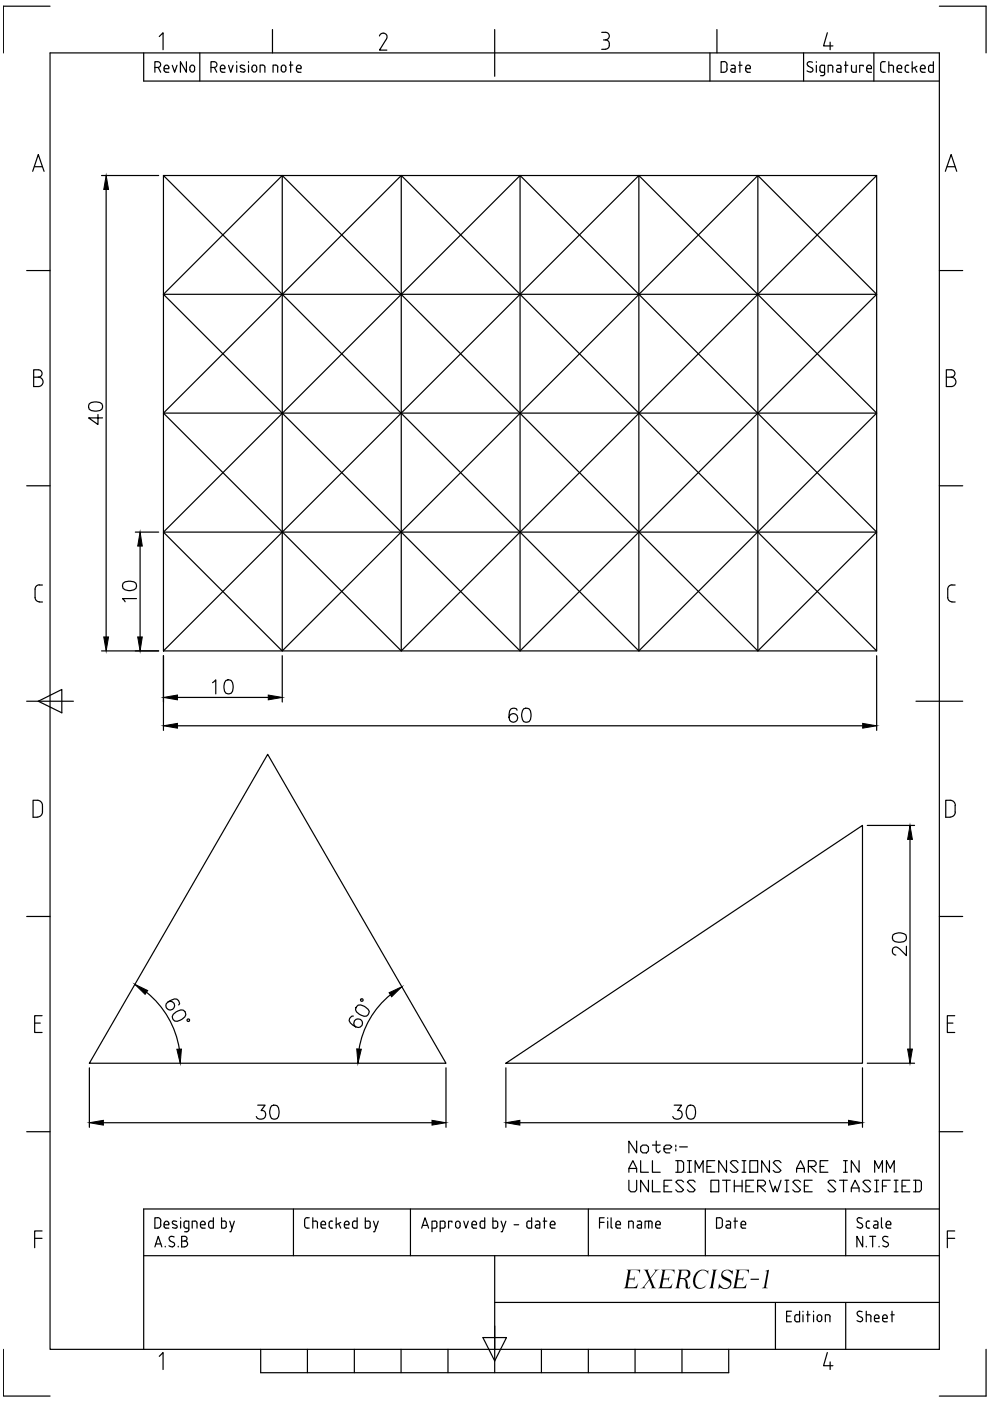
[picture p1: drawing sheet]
<svg xmlns="http://www.w3.org/2000/svg" width="210mm" height="297mm" viewBox="0 0 210 297" stroke-linecap="round" stroke-linejoin="round" font-family="sans-serif">
<!-- layer: 0 -->
<g fill="none" stroke="#000" stroke-width=".25">
<path d="M34.7 37.2h151.2v100.8h-151.2zM34.7 37.2l100.8 100.8 50.4-50.4-50.4-50.4-100.8 100.8M59.8 37.2v100.8M85.1 37.2v100.8M110.3 37.2v100.8M135.5 37.2v100.8M160.7 37.2v100.8M185.9 37.2l-100.8 100.8-50.4-50.4 50.4-50.4 100.8 100.8M34.7 62.4l75.6 75.6 75.6-75.6-25.2-25.2-100.9 100.8-25.1-25.2 75.6-75.6 75.6 75.6-25.2 25.2-100.9-100.8zM34.7 62.4h151.2M34.7 87.6h151.2M34.7 112.8h151.2"/>
<path d="M56.8 159.9l37.8 65.5h-75.6zM107.3 225.4l75.6-50.4v50.4zM133.3 248.5v-.8l.9-1.6 .8 1.6v.8M133.3 250.2v2.1l.5 .4h.8l.4-.4v-2.1M133.3 247.7h1.7M135 241.9v2.5l-1.7-2.5v2.5M135.8 243.2l.5-.4h.8l.4 .4v.8l-.4 .4h-.8l-.5-.4zM135.8 246.1v2.4h1.7M137.5 250.2v2.5l-1.7-2.5v2.5M138.3 246.1v2.4h1.7M138.3 250.2v2.5h1.7M138.3 242.8h1.7"/>
<path d="M139.1 241.9v2.1l.5 .4 .4-.4M140.8 243.6h1.2l.4-.4-.4-.4h-.8l-.4 .4v.8l.4 .4h.8M140.8 251.5h.8M142.4 250.2h-1.6v2.5h1.6M143.3 246.1h1.2l.4 .4v1.7l-.4 .3h-1.2M143.3 242.8v.4M143.3 243.6v.4M143.7 246.1v2.4M144.1 243.2h1.6M144.9 250.6l-.4-.4h-.8l-.4 .4 1.6 1.7-.4 .4h-.8l-.4-.4M145.7 246.1h.9M145.7 248.5h.9"/>
<path d="M146.2 246.1v2.4M147.4 248.5v-2.4l.8 1.6 .9-1.6v2.4M147.4 250.6l-.4-.4h-.8l-.5 .4 1.7 1.7-.4 .4h-.8l-.5-.4M149.9 247.3h.8M150.7 250.2h1.7v2.5h-1.7zM151.5 246.1h-1.6v2.4h1.6M153.2 250.2h1.6M154 246.1v2.4l-1.6-2.4v2.4M154 250.2v2.5M155.7 251.5h1.6M155.7 250.2v2.5M156.5 246.5l-.4-.4h-.8l-.5 .4 1.7 1.7-.4 .3h-.8l-.5-.3"/>
<path d="M157.3 246.1h.8M157.3 248.5h.8M157.3 250.2v2.5M157.8 246.1v2.4M158.1 251.5h.9M159 246.1h1.6v2.4h-1.6zM159.8 250.2h-1.7v2.5h1.7M160.6 251.5h1.3l.4-.5v-.4l-.4-.4h-1.3v2.5M161.1 251.5l1.2 1.2M163.1 246.1v2.4l-1.6-2.4v2.4M163.1 250.2l.8 2.5 .5-1.2 .4 1.2 .8-2.5M165.6 246.5l-.4-.4h-.8l-.5 .4 1.7 1.7-.4 .3h-.8l-.5-.3"/>
<path d="M166.4 252.7h.8M166.4 250.2h.8M166.8 250.2v2.5M168.9 248.5v-.8l.8-1.6 .8 1.6v.8M168.9 247.7h1.6M169.7 250.6l-.4-.4h-.8l-.4 .4 1.6 1.7-.4 .4h-.8l-.4-.4M170.5 251.5h.9M171.4 247.3h1.2l.4-.4v-.4l-.4-.4h-1.2v2.4M171.8 247.3l1.2 1.2M172.2 250.2h-1.7v2.5h1.7M173.9 247.3h.8M175.5 246.1h-1.6v2.4h1.6"/>
<path d="M177.2 250.6l-.4-.4h-.9l-.4 .4 1.7 1.7-.4 .4h-.9l-.4-.4M178 250.2h1.6M178.8 246.1h.8M178.8 248.5h.8M178.8 250.2v2.5M179.3 246.1v2.4M180.5 252.7v-.8l.8-1.7 .8 1.7v.8M180.5 251.9h1.6M182.1 246.1v2.4l-1.6-2.4v2.4M184.6 250.6l-.4-.4h-.8l-.4 .4 1.6 1.7-.4 .4h-.8l-.4-.4M185.4 248.5v-2.4l.9 1.6 .8-1.6v2.4M185.4 252.7h.9"/>
<path d="M185.4 250.2h.9M185.9 250.2v2.5M187.1 251.5h.8M187.9 248.5v-2.4l.9 1.6 .8-1.6v2.4M188.8 250.2h-1.7v2.5M189.6 252.7h.8M189.6 250.2h.8M190 250.2v2.5M191.2 251.5h.9M192.9 250.2h-1.7v2.5h1.7M193.7 250.2h1.3l.4 .4v1.7l-.4 .4h-1.3M194.1 250.2v2.5"/>
</g>
<!-- layer: Dim -->
<g fill="#000">
<path d="M132.9 269.2h2.8l-.1 1v-.4a.62 .62 0 0 0-.8-.5l-1.1 .1-.3 1.7h1l.2-.5-.2 1.1-.1-.4h-1l-.2 1.5v.1h1.1a1.07 1.07 0 0 0 1.1-.9l-.3 1.1h-2.8l.4-.3 .6-3.2v-.2zM136.4 269.2h1.2l-.2 .1v.2l.5 1.4 1-1.3v-.3l-.2-.1h1.2l-.6 .2-1.3 1.6 .7 1.9 .4 .2h-1.1l.2-.3-.5-1.4-1.1 1.4 .3 .3h-1.2l.8-.3 1.1-1.5-.7-1.7zM140.2 269.2h2.8l-.1 1v-.5l-.3-.3-1.4-.1-.2 .1-.3 1.7h1l.2-.5-.1 1.1-.2-.4h-.9l-.3 1.5v.1h1.5l.4-.3 .3-.6-.2 1.1h-2.9l.4-.3 .6-3.2zM147.5 270l1-.8h.8l.7 .3 .2-.2-.1 1.1-.2-.7-.5-.3-.4-.1-.6 .2-.4 .4-.5 .9-.1 1.4 .4 .6 .4 .3h.6l1-.7-.7 .7-.5 .2-.8-.1-.7-.7-.1-1.4zM150.9 269.2h1.2l-.4 .3-.5 3.3v.2l.3 .1h-1.2l.4-.3 .5-3.2v-.2zM153.2 269.5l.7-.3h.7a.54 .54 0 0 0 .8 .1l-.1 1-.7-.9-.6-.1-.5 .2a.69 .69 0 0 0-.3 .8 .69 .69 0 0 0 .7 .5l1 .6 .2 .9-.3 .6-.4 .3-.8 .1-.5-.2a.44 .44 0 0 0-.8 .2l.2-1.3 .1 .4 .5 .5 .5 .2 .8-.2 .3-.4a.69 .69 0 0 0-.6-1l-.7-.3-.5-.6 .1-.7zM155.9 269.2h2.9l-.1 1v-.4a.68 .68 0 0 0-.9-.5l-1.1 .1-.3 1.7h1l.3-.5-.2 1.1-.1-.4h-1l-.3 1.5 .1 .1h1.5l.3-.3 .4-.6-.3 1.1h-2.8l.3-.2 .6-3.3v-.2zM159.2 271.1h1.7v.3h-1.8zM162.3 269.5l.8-.3-.7 3.6v.2l.4 .1h-1.2l.4-.3 .6-3.3z"/>
<path d="M143.7 269.2h2l.6 .4 .1 .6-.2 .4-.7 .5h-.6l.7 .3 .2 .9a.55 .55 0 0 0 .3 .8l.2-.5a.54 .54 0 0 1-.6 .6 .54 .54 0 0 1-.3-.8l-.2-1-.3-.2h-.7l-.3 1.6 .1 .2 .2 .1h-1.2l.5-.3 .5-3.2zM144.5 269.4l-.2 1.6h.8l.4-.2 .4-.6-.1-.6-.3-.2z"/>
</g>
<g fill="none" stroke="#000" stroke-width=".25">
<path d="M21.5 37.2h12.1M22.5 40.2v94.8M18.9 85.6a2.34 2.34 0 0 1 2.7 0 .98 .98 0 0 1-.4 1.4 2.57 2.57 0 0 1-2.3-.3l-.1-.4zM20.8 87.9v2.1l-2-1.4h2.9M28.7 112.8h4.9M29.7 115.8v19.2M21.5 138h12.1M26.1 123.7a2.34 2.34 0 0 1 2.7 0 .98 .98 0 0 1-.4 1.4 2.26 2.26 0 0 1-2.3-.3l-.1-.5zM28.9 126.9h-2.9l.5 .7M34.7 139v15.9M59.8 139v9.8M185.9 139v15.9"/>
<path d="M37.6 153.9h145.3M37.6 147.9h19.3M45.1 144.7l.6-.6v3M47.9 144.3a.96 .96 0 0 1 1.4 .4 2.5 2.5 0 0 1-.3 2.3 .98 .98 0 0 1-1.4-.4 2.57 2.57 0 0 1 .3-2.3zM109.6 150.6a.88 .88 0 0 0-1.2-.3 2.34 2.34 0 0 0 0 2.7 .91 .91 0 0 0 1.3-.4 .91 .91 0 0 0-.6-1.3 .91 .91 0 0 0-1.2 .8M111 150.3a1.02 1.02 0 0 1 1.5 .4 2.57 2.57 0 0 1-.3 2.3 .97 .97 0 0 1-1.4-.4 2.39 2.39 0 0 1 .2-2.3zM183.9 175h10M192.9 178v44.4M189.3 198.2a2.34 2.34 0 0 1 2.8 0 1.02 1.02 0 0 1-.5 1.4 2.57 2.57 0 0 1-2.3-.3l-.1-.4zM31.1 210.4a19.3 19.3 0 0 1 6.9 12M35.7 212.4a.93 .93 0 0 1 1.3 .7 .93 .93 0 0 1-1.1 1 .93 .93 0 0 1-.7-1.3 2.83 2.83 0 0 1 2.3-1l.5 .6 .1 .4-.2 .3M36.7 215.1a2.63 2.63 0 0 1 2.1-.9 .99 .99 0 0 1 .4 1.4 2.63 2.63 0 0 1-2.1 .9 .99 .99 0 0 1-.4-1.4z"/>
<path d="M74.9 215.4a.94 .94 0 0 0-.9 1 2.31 2.31 0 0 0 2.4 1.4 .93 .93 0 0 0 .3-1.4 .93 .93 0 0 0-1.5-.1 .93 .93 0 0 0 .2 1.4M75.6 213.4a1.29 1.29 0 0 1 1.9 .1l.5 .5a.93 .93 0 0 1 .1 1 .93 .93 0 0 1-.9 .5 2.53 2.53 0 0 1-1.8-1.4zM82.8 210.9a18.7 18.7 0 0 0-6.7 11.5M192.2 200.6v2l-1.4-1.4a.95 .95 0 0 0-1.5-.2l-.1 .9 .1 .3 .6 .3M19 226.4v12.6M21.9 238h69.7M54.6 234.3h1.6l-.8 1.2a.94 .94 0 0 1 .9 1.1 .94 .94 0 0 1-1.2 .7l-.5-.1-.3-.5M57.6 234.4a1.02 1.02 0 0 1 1.4 .5 2.57 2.57 0 0 1-.3 2.3 .97 .97 0 0 1-1.4-.5 2.39 2.39 0 0 1 .3-2.3zM94.6 226.4v12.6M107.3 226.4v12.6M110.2 238h69.7M142.9 234.3h1.6l-.8 1.2a.94 .94 0 0 1 1 1.1 .94 .94 0 0 1-1.3 .7l-.5-.1-.3-.5"/>
<path d="M145.9 234.4a1.02 1.02 0 0 1 1.4 .5 2.57 2.57 0 0 1-.2 2.3 .97 .97 0 0 1-1.4-.5 2.39 2.39 0 0 1 .2-2.3zM182.9 226.4v12.6M183.9 225.4h10"/>
<circle cx="39.9" cy="216.3" r=".28"/>
<circle cx="76.7" cy="212" r=".28"/>
</g>
<g fill="#000" stroke="#000" stroke-width=".21">
<path d="M22.5 37.2l.5 3h-1zM29.7 112.8l.5 3h-1zM22 135h1l-.5 3zM29.2 135h1l-.5 3zM34.7 153.9l2.9-.5v1zM34.7 147.9l2.9-.5v1zM56.9 147.4l2.9 .5-2.9 .5zM182.9 153.4l3 .5-3 .5zM192.9 175l.5 3h-1zM28.6 208.7l2.7 1.3-.5 .8zM82.5 210.5l2.7-1.3-2.2 2.1zM19 238l2.9-.5v1z"/>
<path d="M37.5 222.5l1-.1-.3 3zM75.6 222.4l1 .1-.7 2.9zM91.6 237.5l3 .5-3 .5zM107.3 238l2.9-.5v1zM179.9 237.5l3 .5-3 .5zM192.4 222.4h1l-.5 3z"/>
</g>
<!-- layer: FRAME 050 -->
<g fill="none" stroke="#000" stroke-width=".25">
<path d="M33.8 7.7l.8-.8v3.6M57.8 6.3v4.9M80.5 7.6a.81 .81 0 0 1 1-.5 .81 .81 0 0 1 .5 1.1M81.9 8.3l-1.4 2.3h1.5M104.9 6.3v9.9M127.6 6.9h.8a.78 .78 0 0 1 .8 .7 .78 .78 0 0 1-.8 .8M127.6 10.5h.8M128 8.5a1 1 0 0 1 1.2 .7 1 1 0 0 1-.8 1.2M152 6.3v4.9M175.4 6.9l-.8 2.8h2M176 8.9v1.6M6.9 36.3l1.2-3.5 1.2 3.5"/>
<path d="M7.3 35.3h1.7M200.4 36.3l1.3-3.5 1.1 3.5M200.8 35.3h1.7M5.7 57.4h4.9M199.2 57.4h4.9M7.1 78.4h1a.78 .78 0 0 1 .8 .8 .78 .78 0 0 1-.8 .8 .99 .99 0 0 1 1 1 .99 .99 0 0 1-1 1h-1zM7.1 80h1M200.6 78.4h1.1a.78 .78 0 0 1 .8 .8 .78 .78 0 0 1-.8 .8 .99 .99 0 0 1 1 1 .99 .99 0 0 1-1 1h-1.1zM200.6 80h1.1M5.7 103h4.9M199.2 103h4.9M7.4 124.9v1.8a.91 .91 0 0 0 .9 .9"/>
<path d="M8.3 127.6h.7M8.3 124h.7M8.3 124a.91 .91 0 0 0-.9 .9M200.9 124.9v1.8a.91 .91 0 0 0 1 .9M201.8 127.6h.7M201.8 124h.7M201.9 124a.91 .91 0 0 0-1 .9M5.7 148.7h9.9M8.1 148.7l5-2.5v4.9zM194.2 148.7h9.9M9 170.8a1.08 1.08 0 0 0-1.1-1.1h-.9v3.6h.9M9 170.8v1.3a1.08 1.08 0 0 1-1.1 1.1"/>
<path d="M202.5 170.8l.1 1.3a1.08 1.08 0 0 1-1.1 1.1M202.6 170.8a1.08 1.08 0 0 0-1.1-1.1h-1v3.6h1M5.7 194.3h4.9M199.2 194.3h4.9M7.4 216.9h1.1M8.9 215.3h-1.5v3.6h1.5M200.9 216.9h1.1M202.4 215.3h-1.5v3.6h1.5M5.7 239.9h4.9M199.2 239.9h4.9M7.4 262.6h1.5M8.9 261h-1.5v3.5"/>
<path d="M200.9 262.6h1.5M202.4 261h-1.5v3.5M33.8 287.6l.8-.8v3.6M55.3 286.1v4.9h99.2v-4.9M65.2 286.1v4.9M75.1 286.1v4.9M85 286.1v4.9M95 286.1v4.9M102.4 283.6h5l-2.5 4.9zM104.9 281.1v9.9M114.8 286.1v4.9M124.7 286.1v4.9"/>
<path d="M134.6 286.1v4.9M144.6 286.1v4.9M175.4 286.8l-.8 2.8h2M176 288.8v1.6"/>
</g>
<!-- layer: FRAME 025 -->
<g fill="none" stroke="#000" stroke-width=".25">
<path d="M32.8 14.3h.7a.61 .61 0 0 0 .6-.6 .61 .61 0 0 0-.7-.6h-.6v2.2M33.6 14.3l.5 1M34.8 14.3v.6M34.8 14.9l.4 .4M34.8 14.3a.52 .52 0 0 1 .7-.5 .52 .52 0 0 1 .3 .8h-1M35.2 15.3h.6M36.5 13.8l.5 1.5 .5-1.5M39.5 13.1v2.2l-1.2-2.2v2.2M40.2 14.3v.5M40.3 14.3a.49 .49 0 0 1 .5-.5 .49 .49 0 0 1 .5 .5v.5M40.3 14.8a.49 .49 0 0 0 .5 .5 .49 .49 0 0 0 .5-.5M44.7 14.3h.7a.61 .61 0 0 0 .6-.6 .61 .61 0 0 0-.6-.6h-.7v2.2"/>
<path d="M45.5 14.3l.5 1M46.7 14.6h1a.51 .51 0 0 0-.3-.8 .51 .51 0 0 0-.7 .5v.6M46.8 14.9l.3 .4M47.1 15.3h.6M48.5 13.8l.4 1.5 .5-1.5M50.2 13.1v.1M50.2 13.8v1.5M51 15.2l.7 .1M51.8 14.7l.2 .3-.3 .3M51.8 13.9l-.5-.1-.4 .2 .2 .4 .7 .3M52.7 13.1v.1M52.7 13.8v1.5"/>
<path d="M53.4 14.8l.1-.5a.49 .49 0 0 1 .4-.5 .49 .49 0 0 1 .5 .5v.5M53.5 14.8a.49 .49 0 0 0 .4 .5 .49 .49 0 0 0 .5-.5M55.1 15.3v-1.5h.6l.4 .2 .1 1.3M57.9 15.3v-1.5h.5l.5 .2v1.3M59.6 14.8v-.5a.49 .49 0 0 1 .5-.5 .49 .49 0 0 1 .5 .5v.5M59.6 14.8a.49 .49 0 0 0 .5 .5 .49 .49 0 0 0 .5-.5M61.4 13.8h.7M61.6 13.1v2.2M62.9 14.3v.6M62.9 14.9l.4 .4M63.2 15.3h.6M63.8 14.3v.3h-.9"/>
<path d="M63.9 14.3a.49 .49 0 0 0-.5-.5 .49 .49 0 0 0-.5 .5M153.4 13.1h-.5v2.2h.6a.7 .7 0 0 0 .7-.7l-.1-.8M153.5 13a.7 .7 0 0 1 .7 .7M155 13.8h.4M155.3 14.6h.6M155.3 14.6a.36 .36 0 0 0-.4 .3 .36 .36 0 0 0 .4 .4M155.5 13.8l.2 .1 .2 .3M155.9 14.3v1h-.6M156.6 13.8h.7M156.9 13.1v2.2M158.1 14.3v.6M158.1 14.9l.4 .4"/>
<path d="M158.5 15.3h.6M159.1 14.3v.3h-1M159.1 14.3a.49 .49 0 0 0-.5-.5 .49 .49 0 0 0-.5 .5M171.1 15l.8 .3M171.4 14l.7 .4M172.1 14.4a.49 .49 0 0 1 .3 .5 .49 .49 0 0 1-.5 .4M172.3 13.2a.61 .61 0 0 0-.8-.1 .61 .61 0 0 0-.3 .8l.2 .1M173.1 13.1v.1M173.1 13.8v1.5M174 16h.4M174.3 13.8h.5v1.8M174.3 13.8l-.2 .1a1.12 1.12 0 0 0-.2 1.2l.4 .2h.5"/>
<path d="M174.9 15.6l-.3 .4h-.2M176.1 13.8h-.5v1.5M176.2 13.8l.2 .1 .2 .3M176.6 14.3v1M177.4 13.8h.5M177.7 14.6h.6M177.7 14.6a.36 .36 0 0 0-.3 .3 .36 .36 0 0 0 .3 .4M177.9 13.8l.2 .1 .2 .3v1.1h-.6M179.1 13.8h.7M179.3 13.1v2.2M180.5 13.8l.1 1.3 .4 .2h.6v-1.5M183 14.1v-.3h-.7v1.5"/>
<path d="M183.8 14.6h1a.53 .53 0 0 0-.4-.8 .53 .53 0 0 0-.6 .5v.8l.4 .2M184.1 15.3h.7M186.7 14.8a.7 .7 0 0 0 1 .5M187.3 13.1h.4M187.3 13l-.5 .3-.1 1.5M188.5 13.8h.5M188.5 13.1v2.2M189 13.8l.2 .1 .3 .3M189.4 14.3v1M190.2 14.3v.6M190.2 14.9l.4 .4M190.6 15.3h.6"/>
<path d="M191.2 14.3v.3h-1M191.2 14.3a.49 .49 0 0 0-.5-.5 .49 .49 0 0 0-.5 .5M192.3 13.8h.4M192.4 13.8l-.3 .1a1.07 1.07 0 0 0 0 1.4h.6M193.4 13.1v2.2M193.9 14.3l.5 1M194.4 14.1l-1 .5M195.1 14.6h1.1a.53 .53 0 0 0-.4-.8 .53 .53 0 0 0-.7 .5l.1 .8 .3 .2M195.5 15.3h.7M197.3 13.8h.6M197.3 13.8l-.2 .1a1.07 1.07 0 0 0 0 1.4h.2M197.9 13.1v2.2h-.6"/>
<path d="M33.4 258.2h-.6v2.2h.6a.7 .7 0 0 0 .7-.7M33.4 258.1a.7 .7 0 0 1 .7 .7M34.1 258.9v.8M34.8 259.4v.7M34.8 259.4a.52 .52 0 0 1 .7-.5 .52 .52 0 0 1 .3 .8h-1M36.7 259.5l.7 .3M36.9 258.9l-.4 .2 .2 .4M36.9 258.9l.5 .1M37.4 259.8l.2 .3-.3 .3M38.3 258.2v.1M38.3 258.9v1.5M39 259.3v.7"/>
<path d="M39 259.9l.2 .4 .8 .1M39.4 258.9h.6v1.8l-.2 .4-.2 .1M39.5 258.9l-.4 .2-.1 .2M41.3 258.9h-.5v1.5M41.3 258.9h.2l.3 .4M41.8 259.3v1.1M42.5 259.7h1a.53 .53 0 0 0-.4-.8 .53 .53 0 0 0-.6 .5l.1 .8 .3 .2M44.2 259.3v.7M44.3 259.9v.3l.4 .2M44.7 258.9h.5M44.7 258.9l-.4 .2v.2M45.2 258.2v2.2h-.5"/>
<path d="M47 258.2v2.2l.8-.1 .2-.4M47 258.9h.5M47.5 258.9h.3l.2 .4M47.9 259.3v.7M48.7 258.9l.5 1.5M49.7 258.9l-.7 2.3h-.3M65.1 258.2h.5M65.2 258.1l-.5 .3-.1 1.4a.7 .7 0 0 0 1 .6M66.3 258.9h.6M66.3 258.2v2.2M66.9 258.9h.2l.2 .4M67.3 259.3v1.1"/>
<path d="M68.1 259.7h.9a.51 .51 0 0 0-.3-.8 .51 .51 0 0 0-.6 .5v.7M69.8 259.9a.53 .53 0 0 0 .7 .5M69.8 259.3v.7M70.2 258.9h.3M70.2 258.9l-.3 .2-.1 .2M71.3 258.2v2.2M71.8 259.4l.4 1M72.2 259.2l-.9 .5M73 259.4v.7M74 259.4v.3h-1M74 259.4a.49 .49 0 0 0-.5-.5 .49 .49 0 0 0-.4 .5M74.7 259.3v.7"/>
<path d="M74.7 259.9l.1 .3 .4 .2M75.2 258.9h.5M75.2 258.9l-.4 .2-.1 .2M75.7 258.2v2.2h-.5M77.5 258.2v2.2h.5M77.5 258.9h.5M78.1 258.9h.2l.2 .4M78.5 259.3v.7M78.5 259.9l-.2 .4-.2 .1M79.2 258.9l.5 1.5M80.2 258.9l-.8 2.3h-.2M89.6 259.8h1.1"/>
<path d="M92.2 258.9h-.6v2.3M92.2 258.9h.2l.3 .4M92.6 259.3v.7M92.7 259.9l-.3 .4-.2 .1M93.9 258.9h-.6v2.3M93.9 258.9h.3l.2 .4M94.3 259.3v.7M94.4 259.9l-.2 .4-.9 .1M95.8 259.2v-.3h-.7v1.5M96.6 259.9a.49 .49 0 0 0 .5 .5 .49 .49 0 0 0 .5-.5M96.6 259.9v-.5a.49 .49 0 0 1 .5-.5 .49 .49 0 0 1 .5 .5v.5M98.3 258.9l.5 1.5 .5-1.5"/>
<path d="M100.1 259.7h.9a.51 .51 0 0 0-.3-.8 .51 .51 0 0 0-.6 .5v.7M101.8 259.3v.7M101.8 259.9l.1 .3 .3 .2M102.2 258.9h.6M102.2 258.9l-.3 .2-.1 .2M102.8 258.2v2.2h-.6M104.5 258.2v2.2l.8-.1 .2-.4M104.5 258.9h.6M105.1 258.9h.2l.2 .4M105.5 259.3v.7M106.2 258.9l.6 1.5M107.3 258.9l-.8 2.3h-.3"/>
<path d="M109 259.7h1M111.7 259.3v.7M111.7 259.9l.1 .3 .3 .2M112.1 258.9h.6M112.1 258.9l-.3 .2-.1 .2M112.7 258.2v2.2h-.6M113.6 258.9h.4M113.8 259.7h.7M113.8 259.7a.36 .36 0 0 0-.3 .3 .36 .36 0 0 0 .3 .4M114 258.9h.2l.3 .4M114.5 259.3v1.1h-.7M115.2 258.9h.7"/>
<path d="M115.4 258.2v2.2M116.7 259.4v.7M116.7 259.4a.52 .52 0 0 1 .7-.5 .52 .52 0 0 1 .3 .8h-1M127.1 259.2h1M128.1 258.2h-1v2.2M128.8 258.2v.1M128.8 258.9v1.5M129.6 258.2v2M130.6 259.7h1a.51 .51 0 0 0-.4-.8 .51 .51 0 0 0-.6 .5v.8l.3 .2h.7M133.8 258.9h-.5v1.5M133.9 258.9h.2l.2 .4M134.3 259.3v1.1"/>
<path d="M135.2 258.9h.4M135.6 258.9h.2l.2 .4M136 259.3v1.1h-.6a.36 .36 0 0 1-.3-.4 .36 .36 0 0 1 .3-.3h.6M137.5 258.9v1.5M137.8 258.9h-1v1.5M137.8 258.9h.3l.2 .4M138.2 259.3v1.1M140 259.4v.3h-1M140 259.4a.51 .51 0 0 0-.5-.5 .51 .51 0 0 0-.5 .5l.1 .8 .3 .2h.6M152.5 258.2h-.6v2.2h.6M152.5 258.1a.7 .7 0 0 1 .7 .7M153.1 258.9v.8"/>
<path d="M153.2 259.7a.7 .7 0 0 1-.7 .7M154 258.9h.5M154.5 258.9h.2l.2 .4M154.9 259.3v1.1h-.7a.36 .36 0 0 1-.3-.4 .36 .36 0 0 1 .4-.3h.6M155.6 258.9h.8M155.9 258.2v2.2M157.1 259.7h1a.51 .51 0 0 0-.3-.8 .51 .51 0 0 0-.7 .5l.1 .8 .3 .2h.6M181.9 259.1l.7 .4a.54 .54 0 0 1 .1 .8 .54 .54 0 0 1-.8 0l-.2-.2M182.2 258.2l.6 .1M182.2 258.1a.49 .49 0 0 0-.5 .4 .49 .49 0 0 0 .3 .6M183.7 259.9a.53 .53 0 0 0 .7 .5M183.7 259.3v.7"/>
<path d="M184.1 258.9h.3M184.1 258.9l-.4 .2v.2M185.3 258.9h.4M185.5 259.7h.6M185.6 259.7a.36 .36 0 0 0-.4 .3 .36 .36 0 0 0 .4 .4M185.7 258.9h.2l.3 .4M186.1 259.3v1.1h-.6M186.9 258.2v2M187.9 259.4v.7M187.9 259.4a.52 .52 0 0 1 .7-.5 .52 .52 0 0 1 .3 .8h-1M32.8 264.4l.8-2.3 .7 2.3M33 263.7h1.1"/>
<path d="M34.8 260l.4 .4M35 264.2v.2M35.2 260.4h.6M35.8 264.1l.8 .3M36.1 263.1l.7 .3M36.6 260.3l.7 .1M36.8 263.4a.49 .49 0 0 1 .2 .6 .49 .49 0 0 1-.5 .3M36.9 262.3a.57 .57 0 0 0-.8-.1 .57 .57 0 0 0 0 .8M37.8 264.2v.2M38.5 263.1h.6M39.1 262.1h-.6v2.3h.6M39.1 261.2h.5"/>
<path d="M39.2 262.1a.49 .49 0 0 1 .5 .5 .49 .49 0 0 1-.5 .5 .61 .61 0 0 1 .6 .6 .61 .61 0 0 1-.6 .6M42.9 260.4h.6M68.1 260l.4 .4M68.4 260.4h.6M73.1 260l.1 .3 .8 .1M89.4 260.4l.7-2.2 .8 2.2M91.6 260.4h.6M100.1 260l.2 .3 .7 .1M116.7 260l.2 .3 .8 .1M129.6 260.2l.2 .2M166.8 279h.7M167.8 278h-1v2.2h1"/>
<path d="M168.9 278.8h.6M169 278.7l-.3 .1a1.07 1.07 0 0 0 0 1.4h.3M169.5 278v2.2h-.6M170.3 278v.1M170.3 278.8v1.4M171 278.8h.7M171.3 278v2.2M172.5 278v.1M172.5 278.8v1.4M173.3 279.3v.4M173.3 279.7a.49 .49 0 0 0 .4 .5 .49 .49 0 0 0 .5-.5M174.2 279.3v.4"/>
<path d="M174.2 279.3a.49 .49 0 0 0-.5-.5 .49 .49 0 0 0-.4 .5M175.5 278.8h-.5v1.4M175.6 278.7l.2 .1 .2 .4M176 279.2v1M181.7 280l.7 .2M181.9 279l.8 .3M182.2 278l.6 .1M182.2 278a.49 .49 0 0 0-.5 .4 .49 .49 0 0 0 .3 .5M182.6 279.3a.49 .49 0 0 1 .3 .5 .49 .49 0 0 1-.5 .4M182.9 262.1v2.3l-1.2-2.3v2.3M183.7 278.8h.5M183.7 264.2v.2"/>
<path d="M183.7 278v2.2M184.2 278.7l.3 .1 .2 .4M184.4 262.1h1.3M184.6 279.2v1M185 262.1v2.3M185.4 279.3l.1 .7 .3 .2M186.4 279.3v.2h-1M186.4 264.2v.2M186.4 279.3a.49 .49 0 0 0-.5-.5 .49 .49 0 0 0-.5 .5M186.9 260.2l.3 .2M187.1 279.3l.1 .7 .3 .2M187.2 264.1l.7 .3"/>
<path d="M187.4 263.1l.7 .3M187.9 260l.4 .4M188.1 263.4a.49 .49 0 0 1 .3 .6 .49 .49 0 0 1-.5 .3M188.1 279.3a.49 .49 0 0 0-.5-.5 .49 .49 0 0 0-.5 .5M188.1 279.3v.2h-1M188.2 260.4h.7M188.3 262.3a.61 .61 0 0 0-.8-.2 .61 .61 0 0 0-.3 .8l.2 .1M188.9 278.8h.7M189.1 278v2.2M185.7 280.2h.7M187.5 280.2h.6"/>
</g>
<!-- layer: FRAME 070 -->
<g fill="none" stroke="#000" stroke-width=".25">
<path d="M10.6 11.2h188.6v274.9h-188.6zM30.5 11.2v6h168.7M42.4 11.2v6M150.5 11.2v6M170.4 11.2v6M185.3 11.2v6M62.2 256.3v9.9M87 256.3v9.9M124.7 256.3v9.9M149.5 256.3v9.9M179.3 256.3v9.9M199.2 256.3h-168.7v29.8"/>
<path d="M30.5 266.2h168.7M104.9 276.1h94.3M104.9 266.2v19.9M164.4 276.1v10M179.3 276.1v10"/>
</g>
<!-- layer: FRAME 200 -->
<path d="M10.6 1.3h-9.9v9.9M199.2 1.3h9.9v9.9M.7 286.1v9.9h9.9M209.1 286.1v9.9h-9.9" fill="none" stroke="#000" stroke-width=".25"/>
</svg>
